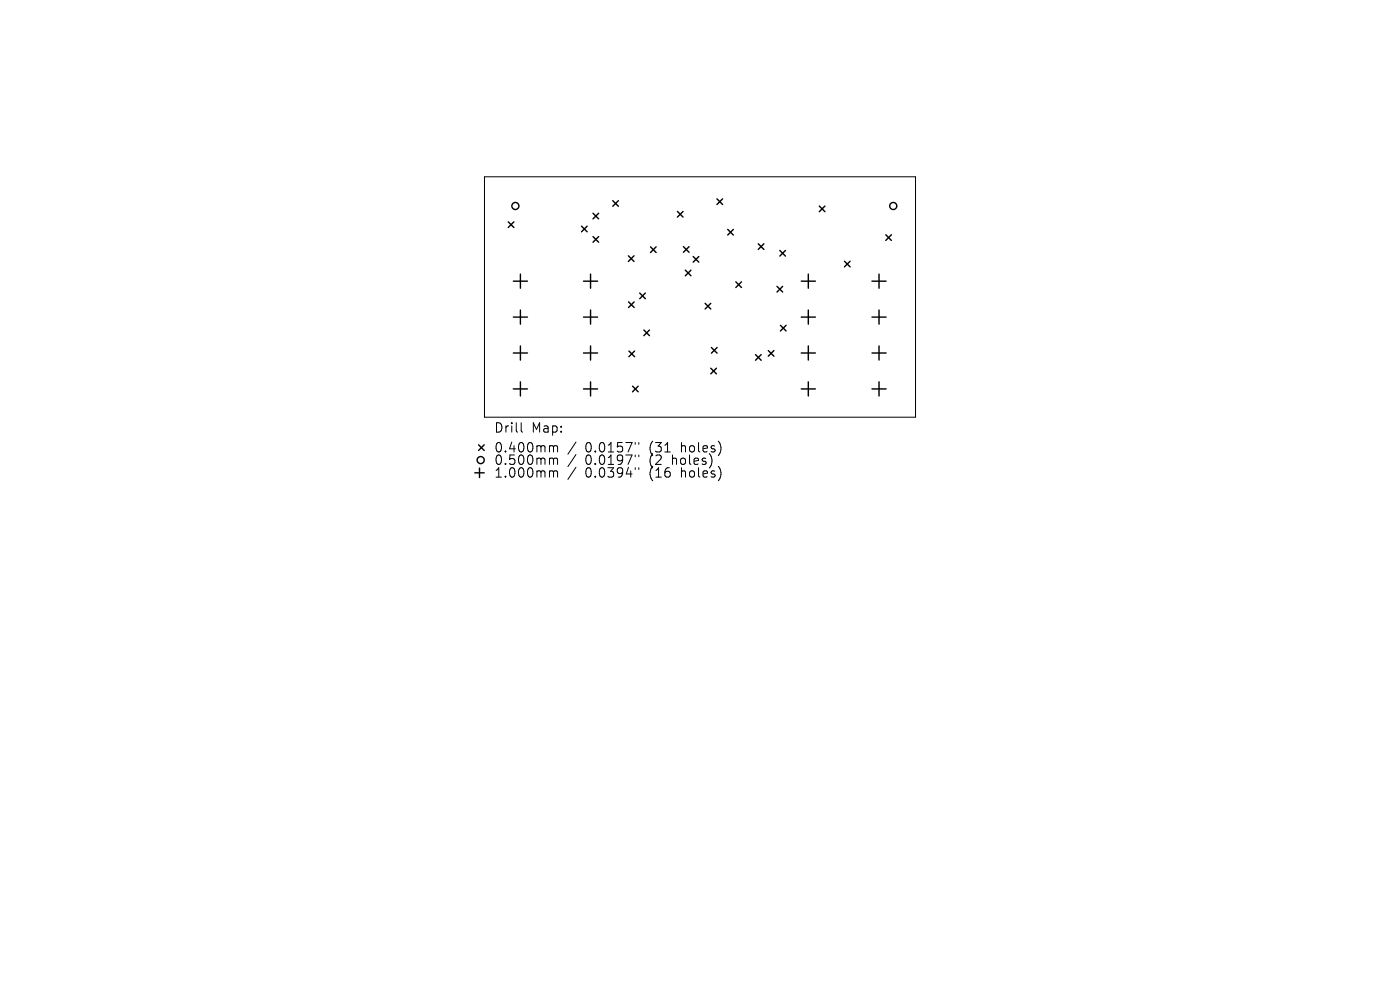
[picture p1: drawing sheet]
<svg xmlns="http://www.w3.org/2000/svg" width="297mm" height="210mm" viewBox="0 0 297 210" stroke-linecap="round" stroke-linejoin="round" font-family="sans-serif">
<defs><g id="words">
<g font-size="2.8">
<text x="104.7" y="92.1">Drill</text>
<text x="112.7" y="92.1">Map:</text>
<text x="104.7" y="96.3">0.400mm</text>
<text x="104.7" y="98.9">0.500mm</text>
<text x="104.7" y="101.6">1.000mm</text>
<text x="124.2" y="96.3">0.0157&quot;</text>
<text x="124.2" y="98.9">0.0197&quot;</text>
<text x="124.2" y="101.6">0.0394&quot;</text>
<text x="137.9" y="96.3">(31</text>
<text x="137.9" y="98.9">(2</text>
<text x="137.9" y="101.6">(16</text>
<text x="142.9" y="98.9">holes)</text>
<text x="144.8" y="96.3">holes)</text>
<text x="144.8" y="101.6">holes)</text>
</g>
</g></defs>
<g fill="none" stroke="#000" stroke-width=".21">
<path d="M102.8 37.5h91.4v51h-91.4zM110.6 89.7v1.7l.3 .3M116.9 94.5h.2l.3 .3M116.9 97.2h.2l.3 .3M116.9 99.9h.2l.3 .3M117.4 94.8l.3-.3 .5 .1 .1 1.3M117.4 94.8v1.1M117.4 97.5v1M117.4 97.5l.3-.3 .5 .1 .1 1.2M122.2 93.8l-1.7 2.6M122.2 96.4l-1.7 2.6M122.2 99.1l-1.7 2.6"/>
<path d="M134.8 93.9v.4M134.8 96.5v.4M134.8 99.2v.4M135.5 93.9v.4M135.5 96.5v.4M135.5 99.2v.4M117.4 100.2v1M117.4 100.2l.3-.3 .5 .1 .1 1.2"/>
</g>
<g fill="none" stroke="#000" stroke-width=".3">
<path d="M107.8 47.1l1.2 1.2M108.9 59.6h3M109 47.1l-1.2 1.2M110.4 58.1v3M123.4 48l1.2 1.2M123.8 59.6h3M124.6 48l-1.2 1.2M125.3 58.1v3M125.8 45.2l1.2 1.2M125.8 50.2l1.2 1.2M127 45.2l-1.2 1.2M127 50.2l-1.2 1.2"/>
<path d="M130 42.6l1.2 1.2M131.2 42.6l-1.2 1.2M133.3 54.3l1.2 1.2M134.5 54.3l-1.2 1.2M138 52.4l1.2 1.2M139.2 52.4l-1.2 1.2M143.7 44.8l1.2 1.2M144.9 44.8l-1.2 1.2M145 52.3l1.2 1.2M145.4 57.3l1.2 1.2M146.2 52.3l-1.2 1.2M146.6 57.3l-1.2 1.2"/>
<path d="M147 54.4l1.2 1.2M148.2 54.4l-1.2 1.2M152.1 42.2l1.2 1.2M153.3 42.2l-1.2 1.2M154.4 48.7l1.2 1.2M155.6 48.7l-1.2 1.2M156.1 59.8l1.2 1.2M157.3 59.8l-1.2 1.2M160.9 51.7l1.2 1.2M162.1 51.7l-1.2 1.2M165.4 53.1l1.2 1.2M166.6 53.1l-1.2 1.2"/>
<path d="M170 59.6h3M171.5 58.1v3M173.8 43.7l1.2 1.2M175 43.7l-1.2 1.2M179.1 55.4l1.2 1.2M180.3 55.4l-1.2 1.2M185 59.6h3M186.5 58.1v3M187.9 49.8l1.2 1.2M189.1 49.8l-1.2 1.2M108.9 67.3h3M108.9 74.9h3"/>
<path d="M110.4 65.8v3M110.4 73.4v3M123.8 67.3h3M123.8 74.9h3M125.3 65.8v3M125.3 73.4v3M133.3 64l1.2 1.2M133.4 74.5l1.2 1.2M134.5 64l-1.2 1.2M134.6 74.5l-1.2 1.2M135.7 62.2l1.2 1.2M136.6 70l1.2 1.2"/>
<path d="M136.9 62.2l-1.2 1.2M137.8 70l-1.2 1.2M149.6 64.4l1.2 1.2M150.8 78.1l1.2 1.2M150.8 64.4l-1.2 1.2M150.9 73.7l1.2 1.2M152 78.1l-1.2 1.2M152.1 73.7l-1.2 1.2M160.3 75.2l1.2 1.2M161.5 75.2l-1.2 1.2M163 74.4l1.2 1.2M164.2 74.4l-1.2 1.2"/>
<path d="M164.8 60.7l1.2 1.2M165.6 69l1.2 1.2M166 60.7l-1.2 1.2M166.8 69l-1.2 1.2M170 67.3h3M170 74.9h3M171.5 65.8v3M171.5 73.4v3M185 67.3h3M185 74.9h3M186.5 65.8v3M186.5 73.4v3"/>
<path d="M101.5 94.4l1.2 1.2M101.7 99.3v2M102.7 94.4l-1.2 1.2M108.9 82.5h3M110.4 81v3M123.8 82.5h3M125.3 81v3M134.2 81.9l1.2 1.2M135.4 81.9l-1.2 1.2M170 82.5h3M171.5 81v3M185 82.5h3"/>
<path d="M186.5 81v3M100.7 100.3h2"/>
<circle cx="109.3" cy="43.7" r=".75"/>
<circle cx="189.5" cy="43.7" r=".75"/>
<circle cx="102" cy="97.6" r=".75"/>
</g>
<use href="#words"/>
</svg>
